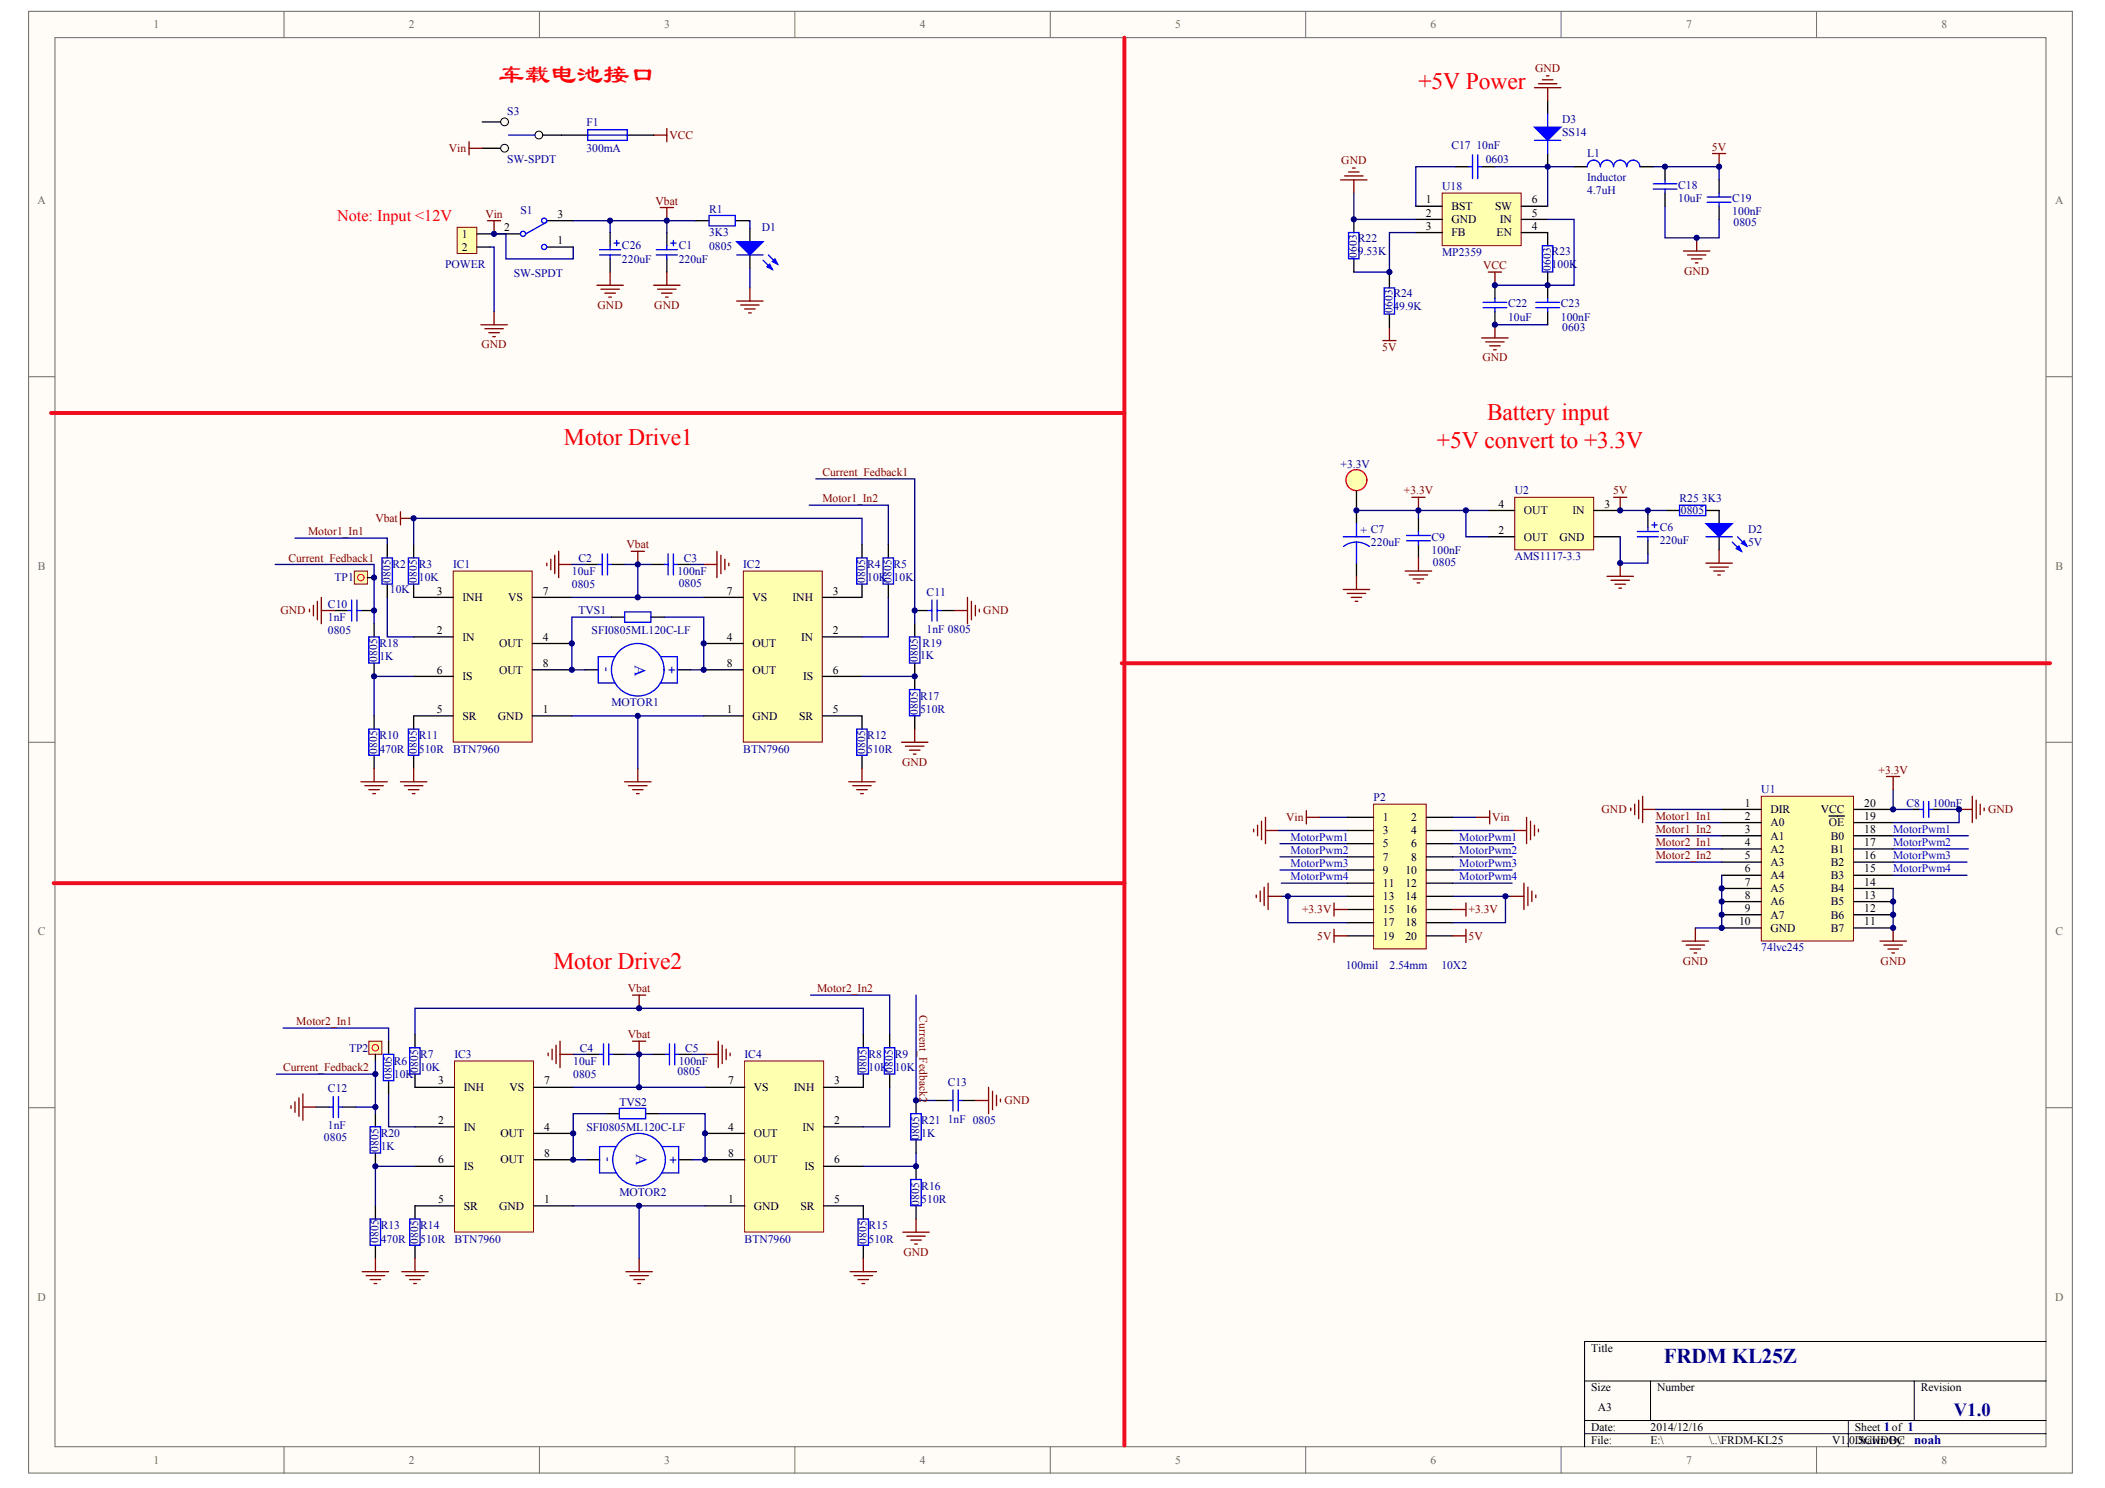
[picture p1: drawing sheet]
<svg xmlns="http://www.w3.org/2000/svg" width="297mm" height="210mm" viewBox="0 0 297 210" stroke-linecap="round" stroke-linejoin="round" font-family="sans-serif">
<defs><g id="words">
<text font-size="3.7" fill="#f00" x="70.3" y="11.6">车载电池接口</text>
<g font-size="3.3" fill="#f00">
<text x="200.2" y="12.5">+5V Power</text>
<text x="209.8" y="59.2">Battery input</text>
<text x="79.6" y="62.7">Motor Drive1</text>
<text x="202.8" y="63.3">+5V convert to +3.3V</text>
<text x="78.1" y="136.7">Motor Drive2</text>
</g>
<text font-size="3" fill="#000080" x="234.8" y="192.3">FRDM KL25Z</text>
<text font-size="2.6" fill="#000080" x="275.7" y="199.7">V1.0</text>
<text font-size="2.3" fill="#f00" x="47.6" y="31.1">Note: Input &lt;12V</text>
<g font-size="2.2" fill="#00f">
<text x="89.6" y="93.7" transform="rotate(90 89.6 93.7)">A</text>
<text x="89.7" y="162.9" transform="rotate(90 89.7 162.9)">A</text>
</g>
<g font-size="1.9" fill="#00f">
<text x="85" y="94.1" transform="rotate(90 85 94.1)">-</text>
<text x="94.1" y="93.9" transform="rotate(90 94.1 93.9)">+</text>
<text x="85.2" y="163.2" transform="rotate(90 85.2 163.2)">-</text>
<text x="94.3" y="163" transform="rotate(90 94.3 163)">+</text>
</g>
<g font-size="1.6" fill="#696969">
<text x="21.7" y="4">1</text>
<text x="57.7" y="4">2</text>
<text x="93.7" y="4">3</text>
<text x="129.8" y="4">4</text>
<text x="165.8" y="4">5</text>
<text x="201.9" y="4">6</text>
<text x="237.9" y="4">7</text>
<text x="274" y="4">8</text>
<text x="5.3" y="28.8">A</text>
<text x="290" y="28.8">A</text>
<text x="5.4" y="80.4">B</text>
<text x="290.1" y="80.4">B</text>
<text x="5.4" y="131.9">C</text>
<text x="290.1" y="131.9">C</text>
<text x="5.3" y="183.5">D</text>
<text x="290" y="183.5">D</text>
<text x="21.7" y="206.5">1</text>
<text x="57.7" y="206.5">2</text>
<text x="93.7" y="206.5">3</text>
<text x="129.8" y="206.5">4</text>
<text x="165.8" y="206.5">5</text>
<text x="201.9" y="206.5">6</text>
<text x="237.9" y="206.5">7</text>
<text x="274" y="206.5">8</text>
</g>
<g font-size="1.6" fill="#800000">
<text x="216.6" y="10.1">GND</text>
<text x="63.4" y="21.4">Vin</text>
<text x="94.5" y="19.6">VCC</text>
<text x="189.3" y="23.1">GND</text>
<text x="241.6" y="21.3">5V</text>
<text x="92.5" y="28.9">Vbat</text>
<text x="68.5" y="30.7">Vin</text>
<text x="209.3" y="38">VCC</text>
<text x="237.7" y="38.7">GND</text>
<text x="84.3" y="43.6">GND</text>
<text x="92.3" y="43.6">GND</text>
<text x="68" y="49.1">GND</text>
<text x="195.1" y="49.5">5V</text>
<text x="209.2" y="51">GND</text>
<text x="116.1" y="70.9">Motor1_In2</text>
<text x="116.1" y="67.1">Current_Fedback1</text>
<text x="198.1" y="69.7">+3.3V</text>
<text x="227.6" y="69.7">5V</text>
<text x="43.5" y="75.5">Motor1_In1</text>
<text x="53" y="73.7">Vbat</text>
<text x="88.4" y="77.4">Vbat</text>
<text x="40.7" y="79.2">Current_Fedback1</text>
<text x="39.6" y="86.7">GND</text>
<text x="138.8" y="86.7">GND</text>
<text x="127.3" y="108">GND</text>
<text x="265.1" y="109.1">+3.3V</text>
<text x="181.5" y="115.8">Vin</text>
<text x="210.6" y="115.8">Vin</text>
<text x="226" y="114.7">GND</text>
<text x="233.7" y="115.6">Motor1_In1</text>
<text x="233.7" y="117.5">Motor1_In2</text>
<text x="233.7" y="119.4">Motor2_In1</text>
<text x="280.5" y="114.7">GND</text>
<text x="233.7" y="121.2">Motor2_In2</text>
<text x="183.7" y="128.8">+3.3V</text>
<text x="207.2" y="128.8">+3.3V</text>
<text x="185.9" y="132.5">5V</text>
<text x="207.2" y="132.5">5V</text>
<text x="237.5" y="136.1">GND</text>
<text x="265.4" y="136.1">GND</text>
<text x="88.6" y="140">Vbat</text>
<text x="115.3" y="140">Motor2_In2</text>
<text x="129.8" y="143.2" transform="rotate(90 129.8 143.2)">Current_Fedback2</text>
<text x="41.8" y="144.6">Motor2_In1</text>
<text x="88.6" y="146.5">Vbat</text>
<text x="39.9" y="151.1">Current_Fedback2</text>
<text x="141.7" y="155.8">GND</text>
<text x="127.5" y="177.1">GND</text>
</g>
<g font-size="1.6" fill="#000080">
<text x="71.6" y="16.2">S3</text>
<text x="82.7" y="17.7">F1</text>
<text x="220.4" y="17.4">D3</text>
<text x="71.6" y="22.9">SW-SPDT</text>
<text x="82.7" y="21.4">300mA</text>
<text x="204.8" y="21.1">C17</text>
<text x="208.3" y="21.1">10nF</text>
<text x="209.6" y="22.9">0603</text>
<text x="220.4" y="19.2">SS14</text>
<text x="224" y="22.2">L1</text>
<text x="100.1" y="30">R1</text>
<text x="203.5" y="26.8">U18</text>
<text x="224" y="27.4">4.7uH</text>
<text x="224" y="25.5">Inductor</text>
<text x="236.8" y="26.6">C18</text>
<text x="236.8" y="28.5">10uF</text>
<text x="244.4" y="28.5">C19</text>
<text x="73.4" y="30.2">S1</text>
<text x="87.8" y="35.2">C26</text>
<text x="95.8" y="35.2">C1</text>
<text x="100.1" y="35.2">0805</text>
<text x="100.1" y="33.3">3K3</text>
<text x="107.5" y="32.6">D1</text>
<text x="191.6" y="34.1">R22</text>
<text x="191.6" y="35.9">9.53K</text>
<text x="219" y="35.9">R23</text>
<text x="244.4" y="30.4">100nF</text>
<text x="244.6" y="31.8">0805</text>
<text x="62.8" y="37.8">POWER</text>
<text x="72.5" y="39.1">SW-SPDT</text>
<text x="87.8" y="37.1">220uF</text>
<text x="95.8" y="37.1">220uF</text>
<text x="191.5" y="36.3" transform="rotate(-90 191.5 36.3)">0603</text>
<text x="196.6" y="41.9">R24</text>
<text x="203.5" y="36.1">MP2359</text>
<text x="218.8" y="38.2" transform="rotate(-90 218.8 38.2)">0603</text>
<text x="219" y="37.8">100K</text>
<text x="196.5" y="44.1" transform="rotate(-90 196.5 44.1)">0603</text>
<text x="196.6" y="43.7">49.9K</text>
<text x="212.8" y="43.4">C22</text>
<text x="212.8" y="45.2">10uF</text>
<text x="220.3" y="43.4">C23</text>
<text x="220.3" y="45.2">100nF</text>
<text x="220.4" y="46.7">0603</text>
<text x="189.2" y="66">+3.3V</text>
<text x="213.7" y="69.7">U2</text>
<text x="237" y="70.9">R25</text>
<text x="240.2" y="70.9">3K3</text>
<text x="192" y="75.3">+ C7</text>
<text x="193.5" y="77">220uF</text>
<text x="202" y="76.3">C9</text>
<text x="234.2" y="75">C6</text>
<text x="234.2" y="76.8">220uF</text>
<text x="237.2" y="72.5">0805</text>
<text x="246.7" y="75.1">D2</text>
<text x="246.7" y="77">5V</text>
<text x="47.2" y="82">TP1</text>
<text x="55" y="83.7">10K</text>
<text x="55.1" y="82.2" transform="rotate(-90 55.1 82.2)">0805</text>
<text x="55.4" y="80.2">R2</text>
<text x="58.8" y="82.2" transform="rotate(-90 58.8 82.2)">0805</text>
<text x="59.1" y="80.2">R3</text>
<text x="59.1" y="82">10K</text>
<text x="64" y="80.2">IC1</text>
<text x="80.7" y="82.9">0805</text>
<text x="80.7" y="81.1">10uF</text>
<text x="81.6" y="79.2">C2</text>
<text x="95.6" y="81.1">100nF</text>
<text x="95.8" y="82.8">0805</text>
<text x="96.5" y="79.2">C3</text>
<text x="104.9" y="80.2">IC2</text>
<text x="122.1" y="82.2" transform="rotate(-90 122.1 82.2)">0805</text>
<text x="122.4" y="80.2">R4</text>
<text x="122.4" y="82">10K</text>
<text x="125.8" y="82.2" transform="rotate(-90 125.8 82.2)">0805</text>
<text x="126.1" y="80.2">R5</text>
<text x="126.1" y="82">10K</text>
<text x="202" y="78.1">100nF</text>
<text x="202.2" y="79.8">0805</text>
<text x="213.7" y="79">AMS1117-3.3</text>
<text x="46.3" y="89.4">0805</text>
<text x="46.3" y="85.7">C10</text>
<text x="46.3" y="87.6">1nF</text>
<text x="81.6" y="86.7">TVS1</text>
<text x="83.5" y="89.4">SFI0805ML120C-LF</text>
<text x="130.8" y="84.1">C11</text>
<text x="130.8" y="89.3">1nF 0805</text>
<text x="53.2" y="93.4" transform="rotate(-90 53.2 93.4)">0805</text>
<text x="53.5" y="91.3">R18</text>
<text x="53.5" y="93.2">1K</text>
<text x="129.5" y="93.4" transform="rotate(-90 129.5 93.4)">0805</text>
<text x="129.8" y="93">1K</text>
<text x="130.2" y="91.3">R19</text>
<text x="86.3" y="99.7">MOTOR1</text>
<text x="129.5" y="100.8" transform="rotate(-90 129.5 100.8)">0805</text>
<text x="129.8" y="98.7">R17</text>
<text x="129.8" y="100.6">510R</text>
<text x="53.2" y="106.4" transform="rotate(-90 53.2 106.4)">0805</text>
<text x="53.5" y="104.3">R10</text>
<text x="53.5" y="106.2">470R</text>
<text x="58.8" y="106.4" transform="rotate(-90 58.8 106.4)">0805</text>
<text x="59.1" y="104.3">R11</text>
<text x="59.1" y="106.2">510R</text>
<text x="64" y="106.2">BTN7960</text>
<text x="104.9" y="106.2">BTN7960</text>
<text x="122.1" y="106.4" transform="rotate(-90 122.1 106.4)">0805</text>
<text x="122.4" y="104.3">R12</text>
<text x="122.4" y="106.2">510R</text>
<text x="193.8" y="113">P2</text>
<text x="248.5" y="111.9">U1</text>
<text x="269" y="113.8">C8</text>
<text x="272.7" y="113.8">100nF</text>
<text x="189.9" y="136.6">100mil</text>
<text x="196.1" y="136.6">2.54mm</text>
<text x="203.4" y="136.6">10X2</text>
<text x="248.5" y="134.2">74lvc245</text>
<text x="49.3" y="148.3">TP2</text>
<text x="59.3" y="149.3">R7</text>
<text x="64.1" y="149.3">IC3</text>
<text x="81.8" y="148.3">C4</text>
<text x="96.7" y="148.3">C5</text>
<text x="105.1" y="149.3">IC4</text>
<text x="122.6" y="149.3">R8</text>
<text x="126.3" y="149.3">R9</text>
<text x="46.3" y="154.1">C12</text>
<text x="55.3" y="152.3" transform="rotate(-90 55.3 152.3)">0805</text>
<text x="55.6" y="150.2">R6</text>
<text x="55.6" y="152.1">10K</text>
<text x="59" y="151.3" transform="rotate(-90 59 151.3)">0805</text>
<text x="59.3" y="151.1">10K</text>
<text x="80.9" y="152.1">0805</text>
<text x="80.9" y="150.2">10uF</text>
<text x="87.4" y="156">TVS2</text>
<text x="95.6" y="151.7">0805</text>
<text x="95.8" y="150.2">100nF</text>
<text x="122.3" y="151.3" transform="rotate(-90 122.3 151.3)">0805</text>
<text x="122.6" y="151.1">10K</text>
<text x="126" y="151.3" transform="rotate(-90 126 151.3)">0805</text>
<text x="126.3" y="151.1">10K</text>
<text x="133.7" y="153.2">C13</text>
<text x="45.7" y="161">0805</text>
<text x="46.3" y="159.3">1nF</text>
<text x="53.7" y="160.4">R20</text>
<text x="82.7" y="159.5">SFI0805ML120C-LF</text>
<text x="129.7" y="160.8" transform="rotate(-90 129.7 160.8)">0805</text>
<text x="130" y="158.6">R21</text>
<text x="130" y="160.4">1K</text>
<text x="133.7" y="158.4">1nF 0805</text>
<text x="53.4" y="162.5" transform="rotate(-90 53.4 162.5)">0805</text>
<text x="53.7" y="162.3">1K</text>
<text x="130" y="167.8">R16</text>
<text x="53.7" y="173.4">R13</text>
<text x="59.3" y="173.4">R14</text>
<text x="87.4" y="168.8">MOTOR2</text>
<text x="122.6" y="173.4">R15</text>
<text x="129.7" y="170.1" transform="rotate(-90 129.7 170.1)">0805</text>
<text x="130" y="169.7">510R</text>
<text x="53.4" y="175.3" transform="rotate(-90 53.4 175.3)">0805</text>
<text x="53.7" y="175.3">470R</text>
<text x="59" y="175.5" transform="rotate(-90 59 175.5)">0805</text>
<text x="59.3" y="175.3">510R</text>
<text x="64.1" y="175.3">BTN7960</text>
<text x="105.1" y="175.3">BTN7960</text>
<text x="122.3" y="175.5" transform="rotate(-90 122.3 175.5)">0805</text>
<text x="122.6" y="175.3">510R</text>
</g>
<g font-size="1.6">
<text x="201.2" y="28.7">1</text>
<text x="204.8" y="29.6">BST</text>
<text x="211" y="29.6">SW</text>
<text x="216.2" y="28.7">6</text>
<text x="65.2" y="33.5">1</text>
<text x="65.2" y="35.4">2</text>
<text x="71.1" y="32.6">2</text>
<text x="78.7" y="30.7">3</text>
<text x="78.7" y="34.4">1</text>
<text x="201.2" y="30.5">2</text>
<text x="201.2" y="32.4">3</text>
<text x="204.8" y="31.5">GND</text>
<text x="204.8" y="33.3">FB</text>
<text x="211.2" y="33.3">EN</text>
<text x="211.7" y="31.5">IN</text>
<text x="216.2" y="32.4">4</text>
<text x="216.2" y="30.5">5</text>
<text x="211.4" y="71.6">4</text>
<text x="226.4" y="71.6">3</text>
<text x="211.4" y="75.3">2</text>
<text x="215" y="76.3">OUT</text>
<text x="215" y="72.5">OUT</text>
<text x="220.1" y="76.3">GND</text>
<text x="221.9" y="72.5">IN</text>
<text x="61.6" y="83.9">3</text>
<text x="76.6" y="83.9">7</text>
<text x="102.6" y="83.9">7</text>
<text x="117.5" y="83.9">3</text>
<text x="61.6" y="89.4">2</text>
<text x="65.3" y="84.8">INH</text>
<text x="71.7" y="84.8">VS</text>
<text x="106.2" y="84.8">VS</text>
<text x="111.8" y="84.8">INH</text>
<text x="117.5" y="89.4">2</text>
<text x="61.6" y="95">6</text>
<text x="65.3" y="90.4">IN</text>
<text x="65.3" y="95.9">IS</text>
<text x="70.4" y="91.3">OUT</text>
<text x="70.4" y="95">OUT</text>
<text x="76.6" y="90.4">4</text>
<text x="76.6" y="94.1">8</text>
<text x="102.6" y="90.4">4</text>
<text x="102.6" y="94.1">8</text>
<text x="106.2" y="91.3">OUT</text>
<text x="106.2" y="95">OUT</text>
<text x="113" y="90.4">IN</text>
<text x="113.3" y="95.9">IS</text>
<text x="117.5" y="95">6</text>
<text x="61.6" y="100.6">5</text>
<text x="65.3" y="101.5">SR</text>
<text x="70.3" y="101.5">GND</text>
<text x="76.6" y="100.6">1</text>
<text x="102.6" y="100.6">1</text>
<text x="106.2" y="101.5">GND</text>
<text x="112.8" y="101.5">SR</text>
<text x="117.5" y="100.6">5</text>
<text x="246.2" y="113.8">1</text>
<text x="263.1" y="113.8">20</text>
<text x="195.1" y="115.8">1</text>
<text x="195.1" y="117.7">3</text>
<text x="195.1" y="119.5">5</text>
<text x="199.2" y="115.8">2</text>
<text x="199.2" y="117.7">4</text>
<text x="199.2" y="119.5">6</text>
<text x="246.2" y="115.6">2</text>
<text x="246.2" y="117.5">3</text>
<text x="246.2" y="119.4">4</text>
<text x="249.8" y="114.7">DIR</text>
<text x="249.8" y="116.6">A0</text>
<text x="249.8" y="118.4">A1</text>
<text x="256.9" y="114.7">VCC</text>
<text x="258.1" y="116.6">OE</text>
<text x="258.4" y="118.4">B0</text>
<text x="263.1" y="119.4">17</text>
<text x="263.1" y="117.5">18</text>
<text x="263.1" y="115.6">19</text>
<text x="195.1" y="121.4">7</text>
<text x="195.1" y="123.3">9</text>
<text x="195.1" y="125.1">11</text>
<text x="198.3" y="123.3">10</text>
<text x="198.3" y="125.1">12</text>
<text x="199.2" y="121.4">8</text>
<text x="246.2" y="121.2">5</text>
<text x="246.2" y="123.1">6</text>
<text x="246.2" y="124.9">7</text>
<text x="249.8" y="120.3">A2</text>
<text x="249.8" y="122.1">A3</text>
<text x="249.8" y="124">A4</text>
<text x="249.8" y="125.9">A5</text>
<text x="258.4" y="125.9">B4</text>
<text x="258.4" y="124">B3</text>
<text x="258.4" y="122.1">B2</text>
<text x="258.4" y="120.3">B1</text>
<text x="263.1" y="124.9">14</text>
<text x="263.1" y="123.1">15</text>
<text x="263.1" y="121.2">16</text>
<text x="195.1" y="127">13</text>
<text x="195.1" y="128.8">15</text>
<text x="195.1" y="130.7">17</text>
<text x="198.3" y="127">14</text>
<text x="198.3" y="128.8">16</text>
<text x="198.3" y="130.7">18</text>
<text x="245.4" y="130.5">10</text>
<text x="246.2" y="126.8">8</text>
<text x="246.2" y="128.6">9</text>
<text x="249.8" y="127.7">A6</text>
<text x="249.8" y="129.6">A7</text>
<text x="249.8" y="131.4">GND</text>
<text x="258.4" y="131.4">B7</text>
<text x="258.4" y="129.6">B6</text>
<text x="258.4" y="127.7">B5</text>
<text x="263.1" y="130.5">11</text>
<text x="263.1" y="128.6">12</text>
<text x="263.1" y="126.8">13</text>
<text x="195.1" y="132.5">19</text>
<text x="198.3" y="132.5">20</text>
<text x="61.8" y="153">3</text>
<text x="65.4" y="153.9">INH</text>
<text x="71.9" y="153.9">VS</text>
<text x="76.8" y="153">7</text>
<text x="102.8" y="153">7</text>
<text x="106.4" y="153.9">VS</text>
<text x="112" y="153.9">INH</text>
<text x="117.7" y="153">3</text>
<text x="61.8" y="158.6">2</text>
<text x="65.4" y="159.5">IN</text>
<text x="70.6" y="160.4">OUT</text>
<text x="76.8" y="159.5">4</text>
<text x="102.8" y="159.5">4</text>
<text x="106.4" y="160.4">OUT</text>
<text x="113.2" y="159.5">IN</text>
<text x="117.7" y="158.6">2</text>
<text x="61.8" y="164.1">6</text>
<text x="65.4" y="165.1">IS</text>
<text x="70.6" y="164.1">OUT</text>
<text x="76.8" y="163.2">8</text>
<text x="102.8" y="163.2">8</text>
<text x="106.4" y="164.1">OUT</text>
<text x="113.5" y="165.1">IS</text>
<text x="117.7" y="164.1">6</text>
<text x="61.8" y="169.7">5</text>
<text x="65.4" y="170.6">SR</text>
<text x="70.4" y="170.6">GND</text>
<text x="76.8" y="169.7">1</text>
<text x="102.8" y="169.7">1</text>
<text x="106.4" y="170.6">GND</text>
<text x="112.9" y="170.6">SR</text>
<text x="117.7" y="169.7">5</text>
<text x="224.5" y="190.7">Title</text>
<text x="224.5" y="196.3">Size</text>
<text x="233.8" y="196.3">Number</text>
<text x="271.1" y="196.3">Revision</text>
<text x="224.5" y="201.8">Date:</text>
<text x="224.5" y="203.7">File:</text>
<text x="225.5" y="199.1">A3</text>
<text x="232.9" y="201.8">2014/12/16</text>
<text x="232.9" y="203.7">E:\</text>
<text x="241.2" y="203.7">\..\FRDM-KL25</text>
<text x="258.5" y="203.7">V1.</text>
<text x="260.9" y="203.7">0Drawn By: noah</text>
<text x="261.7" y="201.8">Sheet 1of 1</text>
<text x="261.8" y="203.7">.SCHDOC</text>
</g>
<g font-size="1.6" fill="#00f">
<text x="182.1" y="118.6">MotorPwm1</text>
<text x="205.9" y="118.6">MotorPwm1</text>
<text x="267.1" y="117.5">MotorPwm1</text>
<text x="267.1" y="119.4">MotorPwm2</text>
<text x="182.1" y="124.2">MotorPwm4</text>
<text x="182.1" y="120.5">MotorPwm2</text>
<text x="182.1" y="122.3">MotorPwm3</text>
<text x="205.9" y="124.2">MotorPwm4</text>
<text x="205.9" y="120.5">MotorPwm2</text>
<text x="205.9" y="122.3">MotorPwm3</text>
<text x="267.1" y="123.1">MotorPwm4</text>
<text x="267.1" y="121.2">MotorPwm3</text>
</g>
</g></defs>
<g fill="#fffcf8" stroke="#696969" stroke-width=".14">
<path d="M4 1.6h288.4v206.2h-288.4z"/>
<path d="M7.8 5.3h280.9v198.8h-280.9z"/>
</g>
<g fill="none" stroke="#696969" stroke-width=".14">
<path d="M40.1 1.6v3.7M76.1 1.6v3.7M112.2 1.6v3.7M148.2 1.6v3.7M184.2 1.6v3.7M220.3 1.6v3.7M256.3 1.6v3.7M4 53.2h3.8M288.7 53.2h3.8M4 104.7h3.8M288.7 104.7h3.8M4 156.3h3.8"/>
<path d="M288.7 156.3h3.8M40.1 204.1v3.7M76.1 204.1v3.7M112.2 204.1v3.7M148.2 204.1v3.7M184.2 204.1v3.7M220.3 204.1v3.7M256.3 204.1v3.7"/>
</g>
<path d="M223.6 194.8h65.1M232.9 194.8v5.6M270.1 194.8v5.6M288.7 189.2h-65.1v14.9M223.6 200.4h65.1M223.6 202.2h65.1M260.8 200.4v3.7" fill="none" stroke="#000" stroke-width=".14"/>
<path d="M64.5 32.1h2.8v3.7h-2.8z" fill="#ffffb0" stroke="#800000" stroke-width=".14"/>
<path d="M67.3 33h1.9M67.3 34.9h1.9M69.7 33h3.7M77.2 34.9h3.7M77.2 31.1h3.7M86.1 32.8v1.9M86.1 36.5v1.9M94.1 32.8v1.9M94.1 36.5v1.9" fill="none" stroke="#000" stroke-width=".19"/>
<g fill="none" stroke="#800000" stroke-width=".19">
<path d="M86.1 38.4v1.8M94.1 38.4v1.8M67.9 45.8h3.7M68.4 46.4h2.6M69 46.9h1.5M69.5 47.5h.4M69.7 44v1.8M84.2 40.2h3.8M84.8 40.8h2.6M85.4 41.4h1.4M85.9 41.9h.4M92.2 40.2h3.8"/>
<path d="M92.8 40.8h2.6M93.4 41.4h1.4M93.9 41.9h.4"/>
</g>
<g fill="none" stroke="#00f" stroke-width=".19">
<path d="M77.2 31.3l-3 1.7M84.6 35.2h3M84.6 36h3M86.1 34.7v.5M86.1 36v.5M86.7 34.3h.7M87 33.9v.8M92.6 35.2h3M92.6 36h3M94.1 34.7v.5M94.1 36v.5M94.7 34.3h.7"/>
<path d="M95 33.9v.8"/>
<circle cx="73.8" cy="33" r=".36"/>
<circle cx="76.8" cy="34.8" r=".36"/>
<circle cx="76.8" cy="31.1" r=".36"/>
</g>
<path d="M233.7 119.8h9.3M233.7 117.9h9.3M233.7 116h9.3" fill="none" stroke="#000080" stroke-width=".19"/>
<path d="M248.5 112.3h13v20.4h-13z" fill="#ffffb0" stroke="#800000" stroke-width=".14"/>
<g fill="none" stroke="#000" stroke-width=".19">
<path d="M243 114.2h5.5M243 116h5.5M243 117.9h5.5M243 119.8h5.5M258.1 115.1h2.2M261.6 114.2h5.5M261.6 116h5.5M261.6 117.9h5.5M261.6 119.8h5.5M269.9 114.2h1M272.7 114.2h1M243 121.6h5.5"/>
<path d="M243 123.5h5.5M243 125.3h5.5M243 127.2h5.5M243 129h5.5M243 130.9h5.5M261.6 121.6h5.5M261.6 123.5h5.5M261.6 125.3h5.5M261.6 127.2h5.5M261.6 129h5.5M261.6 130.9h5.5"/>
</g>
<g fill="none" stroke="#000080" stroke-width=".19">
<path d="M180.4 117.2h9.7M180.6 119h9.5M186.2 115.3h3.9M205 115.3h3.3M205 117.2h8.6M205 119h8.6M233.7 114.2h9.3M267.1 111.4v2.8h2.8M273.7 114.2h2.7v1.8h-9.3M180.6 120.9h9.5M180.6 122.7h9.5M180.8 124.6h9.3"/>
<path d="M180.8 126.4h9.3M205 120.9h8.4M205 122.7h8.4M205 124.6h8.4M205 126.4h8.2M233.7 121.6h9.3M243 123.5v7.4h-3.8M267.1 125.3v5.6"/>
</g>
<path d="M270.9 114.2h.5M271.4 113.1v2.2M272.2 114.2h.5M272.2 113.1v2.2" fill="none" stroke="#00f" stroke-width=".19"/>
<g fill="none" stroke="#800000" stroke-width=".19">
<path d="M176.9 117v.3M177.5 116.4v1.5M178 115.9v2.6M178.6 115.3v3.7M178.6 117.2h1.8M213.6 117.2h1.8M215.4 115.3v3.7M216 115.9v2.6M216.5 116.4v1.5M217.1 117v.3M230.1 114v.4M230.7 113.4v1.5"/>
<path d="M231.2 112.9v2.6M231.8 114.2h1.9M231.8 112.3v3.7M266.2 109.5h1.9M267.1 109.5v1.9M276.4 114.2h1.9M278.3 112.3v3.7M278.9 112.9v2.6M279.4 113.4v1.5M280 114v.4M177.3 126.3v.3M177.8 125.7v1.5"/>
<path d="M178.4 125.1v2.6M178.9 126.4h1.9M178.9 124.6v3.7M213.2 126.4h1.8M215 124.6v3.7M215.6 125.1v2.6M216.2 125.7v1.5M216.7 126.3v.3M237.4 132.8h3.7M237.9 133.3h2.6M238.5 133.9h1.5M239 134.4h.4"/>
<path d="M239.2 130.9v1.9M265.3 132.8h3.7M265.8 133.3h2.6M266.4 133.9h1.5M267 134.4h.3M267.1 130.9v1.9"/>
</g>
<path d="M213.7 70.1h11.2v7.5h-11.2z" fill="#ffffb0" stroke="#800000" stroke-width=".14"/>
<path d="M191.4 72v1.9M191.4 79.4v1.9M200.2 73.1v1.9M200.2 76.8v1.9M210 75.7h3.7M210 72h3.7M224.9 75.7h3.7M224.9 72h3.7M232.5 72.6v1.8M232.5 76.3v1.8" fill="none" stroke="#000" stroke-width=".19"/>
<g fill="none" stroke="#00f" stroke-width=".19">
<path d="M189.6 75.7h3.7M191.4 76.5l.8 .1 1 .5M191.4 76.5l-.8 .1-1 .5M191.4 73.9v1.8M191.4 76.5v2.9M198.5 76.3h3.3M198.5 75.5h3.3M200.2 75v.5M200.2 76.3v.5M231 75.7h3M231 75h3M232.5 74.4v.6"/>
<path d="M232.5 75.7v.6M233.1 74.1h.7M233.5 73.7v.7"/>
</g>
<path d="M191.4 72h8.8M206.9 72v3.7h3.1M210 72h-9.8v1.1M228.6 75.7v3.7h3.9v-1.3" fill="none" stroke="#000080" stroke-width=".19"/>
<g fill="none" stroke="#800000" stroke-width=".19">
<path d="M199.2 70.1h1.9M200.2 70.1v1.9M200.2 78.7v1.9M227.7 70.1h1.9M228.6 70.1v1.9M228.6 79.4v1.9M189.6 83.2h3.7M190.1 83.7h2.6M190.7 84.3h1.5M191.2 84.8h.4M191.4 81.3v1.9M198.3 80.6h3.7"/>
<path d="M198.9 81.1h2.6M199.4 81.7h1.5M200 82.2h.3M226.8 81.3h3.7M227.3 81.9h2.6M227.9 82.4h1.5M228.4 83h.4"/>
</g>
<path d="M203.5 27.2h11.2v7.4h-11.2z" fill="#ffffb0" stroke="#800000" stroke-width=".14"/>
<g fill="none" stroke="#000" stroke-width=".19">
<path d="M218.4 14.2v1.9M199.8 30.9h3.7M199.8 32.8h3.7M199.8 29.1h3.7M205.4 23.5h1.8M209.1 23.5h1.9M214.7 30.9h3.7M214.7 32.8h3.7v1.9M214.7 29.1h3.7M218.4 21.7v1.8M218.4 38.4v3.7M222.1 23.5h1.9"/>
<path d="M231.4 23.5h1.9M242.6 25.4v1.8M242.6 29.1v1.8M211 40.2v1.9M211 44v1.8M218.4 44v1.8"/>
</g>
<g fill="none" stroke="#00f" stroke-width=".19">
<path d="M216.5 19.8h3.8M218.4 16.1v1.8M218.4 19.8v1.9M207.2 23.5h.6M207.8 21.8v3.4M208.5 23.5h.6M208.5 21.8v3.4M217.6 34.7h1.5v3.7h-1.5zM225.8 23.5a.92 .92 0 0 0-.9-.9 .92 .92 0 0 0-.9 .9M231.4 23.5a.93 .93 0 0 0-.9-.9 .93 .93 0 0 0-1 .9 .93 .93 0 0 0-.9-.9 .93 .93 0 0 0-.9 .9 .92 .92 0 0 0-.9-.9 .92 .92 0 0 0-1 .9M240.9 28.5h3.4M240.9 27.8h3.4"/>
<path d="M242.6 27.2v.6M242.6 28.5v.6M209.3 43.4h3.3M209.3 42.7h3.3M211 42.1v.6M211 43.4v.6M216.7 43.4h3.4M216.7 42.7h3.4M218.4 42.1v.6M218.4 43.4v.6"/>
</g>
<g fill="none" stroke="#000080" stroke-width=".19">
<path d="M191 27.2v3.7h8.8M191 38.4h5.1M199.8 32.8h-3.7v6M205.4 23.5h-5.6v5.6M211 23.5h7.4v5.6M218.4 30.9h3.7v9.3h-11.1M218.4 23.5h3.7M233.3 23.5h9.3v1.9M211 45.8h7.4M267.1 119.8h10.7M267.1 117.9h10.7M267.1 121.6h10.5"/>
<path d="M267.1 123.5h10.5"/>
</g>
<path d="M216.5 17.9h3.8l-1.9 1.9z" fill="#00f" stroke="#00f" stroke-width=".19"/>
<g fill="none" stroke="#800000" stroke-width=".19">
<path d="M216.5 12.4h3.8M217.1 11.8h2.6M217.6 11.3h1.5M218.2 10.7h.4M218.4 12.4v1.8M189.2 25.4h3.7M189.7 24.8h2.6M190.3 24.3h1.5M190.9 23.7h.3M191 25.4v1.8M210 38.4h1.9M211 38.4v1.8"/>
<path d="M237.6 35.4h3.7M238.1 36h2.6M238.7 36.5h1.5M239.2 37.1h.4M239.4 33.6v1.8M241.7 21.7h1.8M242.6 21.7v1.8M195.1 48h1.9M196.1 46.2v1.8M209.1 47.7h3.7M209.6 48.2h2.7M210.2 48.8h1.5"/>
<path d="M210.8 49.3h.3M211 45.8v1.9"/>
</g>
<path d="M193.8 113.4h7.5v20.5h-7.5z" fill="#ffffb0" stroke="#800000" stroke-width=".14"/>
<g fill="none" stroke="#000" stroke-width=".19">
<path d="M190.1 115.3h3.7M190.1 117.2h3.7M190.1 119h3.7M201.3 115.3h3.7M201.3 117.2h3.7M201.3 119h3.7M190.1 120.9h3.7M190.1 122.7h3.7M190.1 124.6h3.7M190.1 126.4h3.7M190.1 128.3h3.7M190.1 130.2h3.7"/>
<path d="M190.1 132h3.7M201.3 120.9h3.7M201.3 122.7h3.7M201.3 124.6h3.7M201.3 126.4h3.7M201.3 128.3h3.7M201.3 130.2h3.7M201.3 132h3.7"/>
</g>
<path d="M188.3 132h1.8M188.3 131.1v1.8M205 132h1.9M206.9 131.1v1.8" fill="none" stroke="#800000" stroke-width=".19"/>
<path d="M181.7 126.4v3.8h8.4M212.4 126.4v3.8h-7.4" fill="none" stroke="#000080" stroke-width=".19"/>
<path d="M64 80.6h11.1v24.1h-11.1z" fill="#ffffb0" stroke="#800000" stroke-width=".14"/>
<path d="M58.4 84.3h5.6M58.4 89.8h5.6M58.4 95.4h5.6M75.1 84.3h5.6M75.1 90.8h5.6M75.1 94.5h5.6M58.4 101h5.6M75.1 101h5.6" fill="none" stroke="#000" stroke-width=".19"/>
<path d="M104.9 80.6h11.1v24.1h-11.1z" fill="#ffffb0" stroke="#800000" stroke-width=".14"/>
<g fill="none" stroke="#000" stroke-width=".19">
<path d="M58.4 76.8v1.9M82.6 79.6h1.8M86.3 79.6h1.8M91.9 79.6h1.8M95.6 79.6h1.8M58.4 82.4v1.9M82.6 94.5h1.8M95.6 94.5h1.8M99.3 84.3h5.6M99.3 90.8h5.6M99.3 94.5h5.6M116.1 84.3h5.5"/>
<path d="M116.1 89.8h5.5M116.1 95.4h5.5M52.8 101v1.8M52.8 106.6v1.8M58.4 101v1.8M58.4 106.6v1.8M99.3 101h5.6M116.1 101h5.5v1.8M121.6 106.6v1.8"/>
</g>
<g fill="none" stroke="#800000" stroke-width=".19">
<path d="M77.2 79.4v.4M77.7 78.9v1.5M78.3 78.3v2.6M78.8 79.6h1.9M78.8 77.8v3.7M89.1 77.8h1.8M90 77.8v1.8M99.3 79.6h1.9M101.2 77.8v3.7M101.7 78.3v2.6M102.3 78.9v1.5M102.8 79.4v.4"/>
<path d="M50.9 110.3h3.7M51.5 110.8h2.6M52 111.4h1.5M52.6 112h.4M52.8 108.4v1.9M56.5 110.3h3.7M57.1 110.8h2.6M57.6 111.4h1.5M58.2 112h.4M58.4 108.4v1.9M88.1 110.3h3.8M88.7 110.8h2.6"/>
<path d="M89.3 111.4h1.4M89.8 112h.4M90 108.4v1.9M119.8 110.3h3.7M120.3 110.8h2.6M120.9 111.4h1.5M121.4 112h.4M121.6 108.4v1.9"/>
</g>
<path d="M41.6 75.9h13v.9M58.4 76.8v-3.7h63.2v3.7M80.7 79.6h1.9M88.1 79.6h3.8M90 79.6v4.7M97.4 79.6h1.9M114.2 71.3h11.2v5.5M54.6 84.3v5.5h3.8M80.7 84.3h18.6M125.4 84.3v5.5h-3.8M80.7 101h18.6M90 101v7.4" fill="none" stroke="#000080" stroke-width=".19"/>
<g fill="none" stroke="#00f" stroke-width=".19">
<path d="M57.6 78.7h1.5v3.7h-1.5zM84.4 79.6h.6M85 78.1v3M85.7 78.1v3M85.7 79.6h.6M93.7 79.6h.6M94.3 78.1v3M95 79.6h.6M95 78.1v3M86.8 92.6h-2.4v3.7h2.4M93.4 92.6h2.2v3.7h-2.4M52 102.8h1.5v3.7h-1.5z"/>
<path d="M57.6 102.8h1.5v3.7h-1.5zM120.9 102.8h1.5v3.7h-1.5z"/>
<circle cx="90" cy="94.5" r="3.7"/>
</g>
<path d="M64.1 149.7h11.2v24.1h-11.2z" fill="#ffffb0" stroke="#800000" stroke-width=".14"/>
<path d="M58.6 153.4h5.5M58.6 159h5.5M75.3 153.4h5.6M75.3 159.9h5.6M58.6 170.1h5.5M58.6 164.5h5.5M75.3 170.1h5.6M75.3 163.6h5.6" fill="none" stroke="#000" stroke-width=".19"/>
<path d="M105.1 149.7h11.1v24.1h-11.1z" fill="#ffffb0" stroke="#800000" stroke-width=".14"/>
<g fill="none" stroke="#000" stroke-width=".19">
<path d="M82.7 148.7h1.9M86.5 148.7h1.8M92 148.7h1.9M95.8 148.7h1.8M99.5 153.4h5.6M99.5 159.9h5.6M116.2 153.4h5.6M116.2 159h5.6M53 170.1v1.9M53 175.7v1.8M58.6 170.1v1.9M58.6 175.7v1.8"/>
<path d="M82.7 163.6h1.9M95.8 163.6h1.8M99.5 170.1h5.6M99.5 163.6h5.6M116.2 170.1h5.6v1.9M116.2 164.5h5.6M121.8 175.7v1.8"/>
</g>
<g fill="none" stroke="#800000" stroke-width=".19">
<path d="M56.5 72.2v1.9M56.5 73.1h1.9M77.3 148.6v.3M77.9 148v1.5M78.5 147.4v2.6M79 148.7h1.9M79 146.9v3.7M89.3 146.9h1.8M89.3 140.4h1.8M90.2 140.4v1.8M90.2 146.9v1.8M99.5 148.7h1.9"/>
<path d="M101.4 146.9v3.7M101.9 147.4v2.6M102.5 148v1.5M103 148.6v.3M51.1 179.4h3.7M51.7 179.9h2.6M53 177.5v1.9M56.7 179.4h3.7M57.3 179.9h2.6M58.6 177.5v1.9M88.3 179.4h3.7M88.9 179.9h2.6"/>
<path d="M90.2 177.5v1.9M120 179.4h3.7M120.5 179.9h2.6M121.8 177.5v1.9M52.2 180.5h1.5M52.8 181.1h.4M57.8 180.5h1.5M58.4 181.1h.3M89.4 180.5h1.5M90 181.1h.4M121.1 180.5h1.5M121.6 181.1h.4"/>
</g>
<path d="M39.9 145h14.9v1.9M54.8 154.3v4.7h3.8M58.6 145.9v-3.7h63.2v3.7M80.9 153.4h18.6M80.9 148.7h1.8M88.3 148.7h3.7M90.2 148.7v4.7M97.6 148.7h1.9M114.4 140.4h11.1v5.5M125.5 153.4v5.6h-3.7M80.9 170.1h18.6M90.2 170.1v7.4" fill="none" stroke="#000080" stroke-width=".19"/>
<g fill="none" stroke="#00f" stroke-width=".19">
<path d="M84.6 148.7h.6M85.2 147.2v3M85.9 147.2v3M85.9 148.7h.6M93.9 148.7h.6M94.5 147.2v3M95.2 148.7h.6M95.2 147.2v3M52.2 172h1.5v3.7h-1.5zM57.8 172h1.5v3.7h-1.5zM87 161.7h-2.4v3.8h2.4M93.5 161.7h2.3v3.8h-2.4"/>
<path d="M121.1 172h1.4v3.7h-1.4z"/>
<circle cx="90.2" cy="163.6" r="3.7"/>
</g>
<path d="M50 80.6h1.8v1.8h-1.8z" fill="#ffffb0" stroke="#800000" stroke-width=".14"/>
<path d="M51.9 81.5h.9" fill="none" stroke="#000" stroke-width=".19"/>
<circle cx="50.9" cy="81.5" r=".46" fill="none" stroke="#bf0000" stroke-width=".14"/>
<path d="M52 146.9h1.9v1.8h-1.9z" fill="#ffffb0" stroke="#800000" stroke-width=".14"/>
<g fill="none" stroke="#000" stroke-width=".19">
<path d="M191.4 69.2v2.8M47.2 86.1h1.9M50.9 86.1h1.9M52.8 88v1.8M52.8 93.6v1.8M86.3 87.1h1.8M91.9 87.1h1.8M129.1 88v1.8M129.1 93.6v3.7M129.1 86.1h1.8M132.8 86.1h1.9M129.1 101v1.8"/>
<path d="M44.6 156.2h1.9M48.3 156.2h1.9M53 148.7v1M53 157.1v1.9M85.5 157.1h1.9M91.1 157.1h1.9M129.3 155.2v1.9M132.1 155.2h1.8M135.8 155.2h1.8M53 162.7v1.8M129.3 160.8v1.9M129.3 164.5v1.9"/>
<path d="M129.3 170.1v1.9"/>
</g>
<circle cx="53" cy="147.8" r=".46" fill="none" stroke="#bf0000" stroke-width=".14"/>
<g fill="none" stroke="#00f" stroke-width=".19">
<path d="M49.1 86.1h.5M49.6 84.6v3M50.4 84.6v3M50.4 86.1h.5M52 89.8h1.5v3.7h-1.5zM88.1 86.3h3.7v1.5h-3.7zM128.3 97.3h1.5v3.7h-1.5zM128.3 89.8h1.5v3.7h-1.5zM130.9 86.1h.6M131.5 84.6v3M132.2 86.1h.6M132.2 84.6v3"/>
<path d="M46.5 156.2h.5M47 154.7v3M47.8 154.7v3M47.8 156.2h.5M52.2 159h1.5v3.7h-1.5zM87.4 156.4h3.7v1.4h-3.7zM128.5 157.1h1.5v3.7h-1.5zM133.9 155.2h.6M134.5 153.8v2.9M135.2 153.8v2.9M135.2 155.2h.6M128.5 166.4h1.5v3.7h-1.5z"/>
</g>
<g fill="none" stroke="#800000" stroke-width=".19">
<path d="M43.7 85.9v.4M44.2 85.4v1.5M44.8 84.8v2.6M45.3 84.3v3.7M45.3 86.1h1.9M134.7 86.1h1.8M136.5 84.3v3.7M137.1 84.8v2.6M137.6 85.4v1.5M138.2 85.9v.4M127.2 104.7h3.7M127.8 105.3h2.6"/>
<path d="M128.3 105.8h1.5M128.9 106.4h.4M129.1 102.8v1.9M41.1 156v.4M41.6 155.4v1.5M42.2 154.9v2.6M42.7 154.3v3.7M42.7 156.2h1.9M137.6 155.2h1.9M139.5 153.4v3.7M140.1 153.9v2.6M140.6 154.5v1.5"/>
<path d="M141.2 155.1v.3M127.4 173.8h3.7M128 174.4h2.6M128.5 174.9h1.5M129.1 175.5h.4M129.3 172v1.8"/>
</g>
<g fill="none" stroke="#000080" stroke-width=".19">
<path d="M38.8 79.6h14v8.4M115.1 67.5h14v20.5M58.4 95.4h-5.6v5.6M86.3 87.1h-5.6v7.4h1.9M93.7 87.1h5.6v7.4h-1.9M121.6 95.4h7.5M39 151.5h14v5.6M50.2 156.2h2.8M53 149.7v1.8M85.5 157.1h-4.6v6.5h1.8M93 157.1h6.5v6.5h-1.9M129.3 140.4v14.8h2.8"/>
<path d="M58.6 164.5h-5.6v5.6M129.3 162.7v1.8h-7.5"/>
</g>
<circle cx="191.4" cy="67.7" r="1.48" fill="#ffffb0" stroke="#bf0000" stroke-width=".19"/>
<g fill="none" stroke="#000" stroke-width=".19">
<path d="M75.5 19.1h3.7M191 30.9v1.9M191 36.5v1.9M196.1 38.8v1.8M235 23.5v1.9M235 27.2v1.9M196.1 44.3v1.9M54.6 76.8v1.9M121.6 76.8v1.9M125.4 76.8v1.9M54.6 82.4v1.9M121.6 82.4v1.9"/>
<path d="M125.4 82.4v1.9M54.8 146.9v1.8M54.8 152.5v1.8M58.6 145.9v1.9M58.6 151.5v1.9M121.8 145.9v1.9M121.8 151.5v1.9M125.5 145.9v1.9M125.5 151.5v1.9"/>
</g>
<g fill="none" stroke="#00f" stroke-width=".19">
<path d="M190.3 32.8h1.5v3.7h-1.5zM233.3 26.7h3.3M233.3 25.9h3.3M235 25.4v.5M235 26.7v.5M195.3 40.6h1.5v3.7h-1.5zM53.9 78.7h1.5v3.7h-1.5zM120.9 78.7h1.5v3.7h-1.5zM124.6 78.7h1.5v3.7h-1.5zM54.1 148.7h1.5v3.7h-1.5zM57.8 147.8h1.5v3.7h-1.5zM121.1 147.8h1.4v3.7h-1.4z"/>
<path d="M124.8 147.8h1.5v3.7h-1.5z"/>
</g>
<path d="M69.2 34.9h.5v9.1M69.2 33h2.2v3.5h9.5v-1.6M80.9 31.1h5.2v1.7M86.1 31.1h8v1.7M235 29.1v4.5h7.6v-2.7" fill="none" stroke="#000080" stroke-width=".19"/>
<path d="M68.8 31.1h1.9M69.7 31.1v1.9M93.2 29.3h1.8M94.1 29.3v1.8M184.3 114.4v1.8M184.3 115.3h1.9M208.3 115.3h1.9M210.2 114.4v1.8M188.3 127.4v1.8M188.3 128.3h1.8M205 128.3h1.9M206.9 127.4v1.8" fill="none" stroke="#800000" stroke-width=".19"/>
<path d="M158.7 5.3v198.6M7.2 58.3h151.5M158.3 93.6h131M7.6 124.6h151.1" fill="none" stroke="#ee0e22" stroke-width=".56"/>
<circle cx="76" cy="19.1" r=".55" fill="#fffcf8" stroke="#000" stroke-width=".14"/>
<path d="M68 20.9h3.8" fill="none" stroke="#000" stroke-width=".19"/>
<circle cx="71.2" cy="20.9" r=".55" fill="#fffcf8" stroke="#000" stroke-width=".14"/>
<path d="M68 17.2h3.8" fill="none" stroke="#000" stroke-width=".19"/>
<circle cx="71.2" cy="17.2" r=".55" fill="#fffcf8" stroke="#000" stroke-width=".14"/>
<path d="M71.8 19.1h3.7M82.9 19.1h5.6M82.9 18.3h5.6v1.5h-5.6zM100.1 30.4h3.7v1.5h-3.7zM104 36h3.7M107.7 36.7l1.3 1.3M108.4 36l1.3 1.3M237 71.3h3.7v1.4h-3.7zM240.7 75.7h3.7M244.4 76.5l1.3 1.3M245.2 75.7l1.3 1.3" fill="none" stroke="#00f" stroke-width=".19"/>
<g fill="none" stroke="#800000" stroke-width=".19">
<path d="M66.2 20v1.8M92.2 19.1h1.9M94.1 18.1v1.9M66.2 20.9h1.8M104 42.5h3.7M104.5 43h2.6M105.1 43.6h1.5M105.6 44.1h.4M105.8 40.6v1.9M240.7 79.4h3.7M241.3 80h2.6M242.6 77.6v1.8"/>
<path d="M241.8 80.6h1.5M242.4 81.1h.4"/>
</g>
<path d="M79.2 19.1h3.7M88.5 19.1h3.7M98.2 31.1h1.9M103.8 31.1h1.8M105.8 32.3v1.8M105.8 36v1.8M235.1 72h1.9M240.7 72h1.9v1.9M242.6 75.7v1.9" fill="none" stroke="#000" stroke-width=".19"/>
<g fill="#00f" stroke="#00f" stroke-width=".19">
<path d="M104 34.1h3.7l-1.9 1.9z"/>
<path d="M108.2 37.6l.4-.3 .4 .7z"/>
<path d="M109 36.9l.4-.4 .3 .8z"/>
<path d="M240.7 73.9h3.7l-1.8 1.8z"/>
<path d="M245 77.4l.4-.4 .3 .8z"/>
<path d="M245.7 76.7l.4-.4 .4 .7z"/>
</g>
<path d="M94.1 31.1h4.1M105.6 31.1h.2v1.2M105.8 37.8v2.8M228.6 72h6.5M232.5 72v.6" fill="none" stroke="#000080" stroke-width=".19"/>
<g fill="#000080" stroke="#000080" stroke-width=".14">
<circle cx="52.8" cy="95.4" r=".36"/>
<circle cx="52.8" cy="86.1" r=".36"/>
<circle cx="52.8" cy="81.5" r=".36"/>
<circle cx="53" cy="164.5" r=".36"/>
<circle cx="53" cy="156.2" r=".36"/>
<circle cx="53" cy="151.5" r=".36"/>
<circle cx="58.4" cy="73.1" r=".36"/>
<circle cx="69.7" cy="33" r=".36"/>
<circle cx="80.7" cy="94.5" r=".36"/>
<circle cx="80.7" cy="90.8" r=".36"/>
<circle cx="80.9" cy="163.6" r=".36"/>
<circle cx="80.9" cy="159.9" r=".36"/>
<circle cx="86.1" cy="31.1" r=".36"/>
<circle cx="90" cy="101" r=".36"/>
<circle cx="90" cy="84.3" r=".36"/>
<circle cx="90" cy="79.6" r=".36"/>
<circle cx="90.2" cy="170.1" r=".36"/>
<circle cx="90.2" cy="153.4" r=".36"/>
<circle cx="90.2" cy="148.7" r=".36"/>
<circle cx="90.2" cy="142.2" r=".36"/>
<circle cx="94.1" cy="31.1" r=".36"/>
<circle cx="99.3" cy="94.5" r=".36"/>
<circle cx="99.3" cy="90.8" r=".36"/>
<circle cx="99.5" cy="163.6" r=".36"/>
<circle cx="99.5" cy="159.9" r=".36"/>
<circle cx="129.1" cy="95.4" r=".36"/>
<circle cx="129.1" cy="86.1" r=".36"/>
<circle cx="129.3" cy="164.5" r=".36"/>
<circle cx="129.3" cy="155.2" r=".36"/>
<circle cx="181.7" cy="126.4" r=".36"/>
<circle cx="191" cy="30.9" r=".36"/>
<circle cx="191.4" cy="72" r=".36"/>
<circle cx="196.1" cy="38.4" r=".36"/>
<circle cx="200.1" cy="72" r=".36"/>
<circle cx="206.8" cy="72" r=".36"/>
<circle cx="210.9" cy="45.8" r=".36"/>
<circle cx="210.9" cy="40.2" r=".36"/>
<circle cx="212.4" cy="126.4" r=".36"/>
<circle cx="218.4" cy="40.2" r=".36"/>
<circle cx="218.4" cy="23.5" r=".36"/>
<circle cx="228.6" cy="79.4" r=".36"/>
<circle cx="228.6" cy="72" r=".36"/>
<circle cx="232.5" cy="72" r=".36"/>
<circle cx="234.9" cy="23.5" r=".36"/>
<circle cx="239.4" cy="33.5" r=".36"/>
<circle cx="242.6" cy="23.5" r=".36"/>
<circle cx="242.9" cy="130.9" r=".36"/>
<circle cx="242.9" cy="129" r=".36"/>
<circle cx="242.9" cy="127.2" r=".36"/>
<circle cx="242.9" cy="125.3" r=".36"/>
<circle cx="267.1" cy="130.9" r=".36"/>
<circle cx="267.1" cy="129" r=".36"/>
<circle cx="267.1" cy="127.2" r=".36"/>
<circle cx="267.1" cy="114.2" r=".36"/>
<circle cx="276.4" cy="114.2" r=".36"/>
</g>
<use href="#words"/>
</svg>
